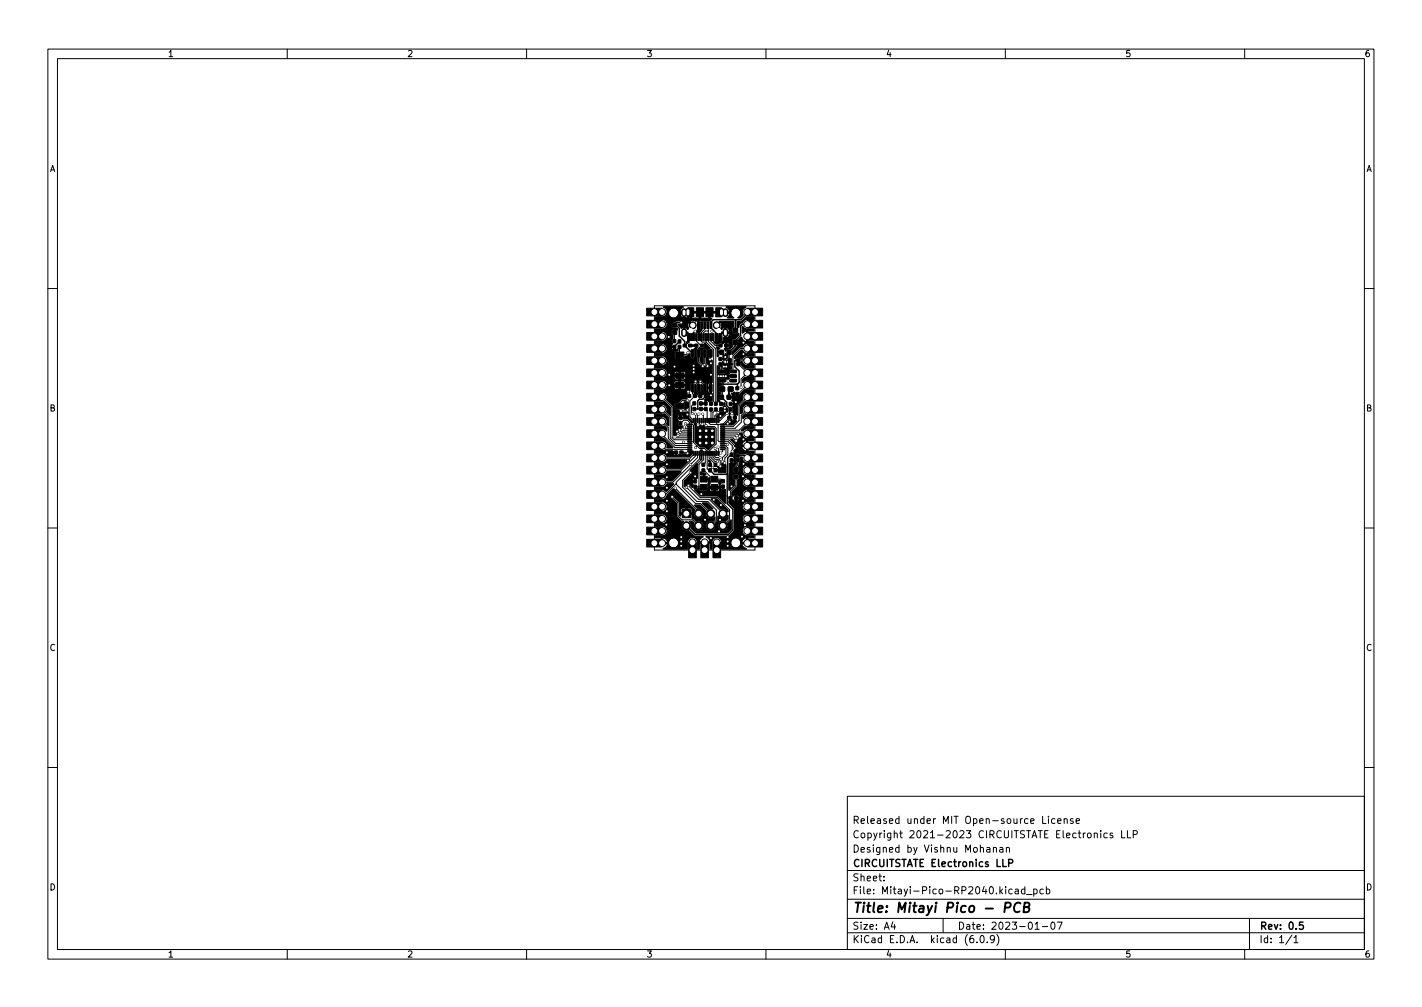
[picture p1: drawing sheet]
<svg xmlns="http://www.w3.org/2000/svg" width="297mm" height="210mm" viewBox="0 0 297 210" stroke-linecap="round" stroke-linejoin="round" font-family="sans-serif">
<defs><g id="words">
<text font-size="2.8" x="178" y="190.6">Title: Mitayi Pico - PCB</text>
<g font-size="2.1">
<text x="178" y="172">Released under MIT Open-source License</text>
<text x="178" y="178">Designed by Vishnu Mohanan</text>
<text x="178" y="175">Copyright 2021-2023 CIRCUITSTATE Electronics LLP</text>
<text x="178" y="184">Sheet:</text>
<text x="178" y="181">CIRCUITSTATE Electronics LLP</text>
<text x="178" y="186.7">File: Mitayi-Pico-RP2040.kicad_pcb</text>
<text x="178" y="196.9">KiCad E.D.A. kicad (6.0.9)</text>
<text x="178" y="194.1">Size: A4</text>
<text x="200" y="194.1">Date: 2023-01-07</text>
<text x="263" y="194.1">Rev: 0.5</text>
<text x="263" y="196.9">Id: 1/1</text>
</g>
<g font-size="1.8">
<text x="35" y="11.9">1</text>
<text x="85" y="11.9">2</text>
<text x="135" y="11.9">3</text>
<text x="185" y="11.9">4</text>
<text x="235" y="11.9">5</text>
<text x="285" y="11.9">6</text>
<text x="10.3" y="35.9">A</text>
<text x="285.3" y="35.9">A</text>
<text x="10.3" y="85.9">B</text>
<text x="285.3" y="85.9">B</text>
<text x="10.3" y="135.9">C</text>
<text x="285.3" y="135.9">C</text>
<text x="10.3" y="185.9">D</text>
<text x="285.3" y="185.9">D</text>
<text x="35" y="199.9">1</text>
<text x="85" y="199.9">2</text>
<text x="135" y="199.9">3</text>
<text x="185" y="199.9">4</text>
<text x="235" y="199.9">5</text>
<text x="285" y="199.9">6</text>
</g>
</g></defs>
<g fill="none" stroke="#000" stroke-width=".21">
<path d="M10 10.2h277v190.1h-277zM12 12.2h273v186.1h-273zM60 10.2v2M110 10.2v2M160 10.2v2M210 10.2v2M260 10.2v2M10 60.2h2M136.7 63.8h21v51h-21zM140.9 69.5v1.7M140.9 69.4v.1M141.9 72.4l.1 1.7h1.3l.4-.5"/>
<path d="M145.3 79.6v.2l.6 .7v.5M145.5 70.4v.8l.9 .9h.2M145.9 73.8v1.8l.9 .8M146.3 79.6l.9 .9v.5M146.3 79.6h.1M147.2 73.8v2l.6 .6M147.2 67.9v.8l-.7 .8v1.7l.2 .2h.8M147.5 70.4v1M147.5 71h.1M147.5 71.4l1.6 1.6v10.8l-.6 .5M147.9 67.9l.1 3.4 1.5 1.6v11.4M148 69.1h-.6l-.4 .4v.9"/>
<path d="M148.5 70.4v.8l.9 .9h1.1M148.5 73.8l-.2 .2v1M153.1 75.9l-.6 .1M154.2 76l1.9 1.8-1.3 1.3v1.7M156.1 72.8h-1.4l-1.6 1.5 .1 3.3M285 60.2h2M138.3 93.1l.7 .7h5.1M138.3 82.9l2.1 2.1v6.4l.5 .4h3.2M138.3 85.5l1.7 1.7v4.3l1.2 1.1h2.9M138.3 88l1.3 1.3v2.2l1.5 1.5h3M138.3 90.5v.2l2.7 2.7h3.1M141 91.2l.2 .2h2.9"/>
<path d="M141.5 90.1l.6 .5h2M141.6 90.9l2.5 .1M142 89.8l.4 .4h1.7M142.1 88.4l.7-.7h.8l.5 .5v.4h.6l.2 .2v3.6l1.3 1.2h1l.5 .6v3.7l.3 .3h.3M142.3 94.4h1.1l.2 .2M142.6 89.6l.2 .2h1.3M142.8 92.3v.3M142.9 89.1l.3 .3h.9M143.2 88.4l.4 .6h.5M143.6 85.6l-.2 .2h-1.1M143.6 83.6h-1.1l-.5 .6v.6M143.8 81.8l.2 .2v.7"/>
<path d="M144.1 92.2h.8M144.2 98.7l-1.6 1.6v1.4l2.9 3h2.4l1.7 1.8v2.1l-1.1 1.2M144.6 81v1.2l.5 .5M144.7 81h-.1M144.9 94.7v.2l-.7 .7h-5.9M145 84.2l-.5 .6v1.3l.1 .2M145.1 82.7l-1 1v3.3l.8 .8M145.1 82.7h1.2M145.3 86.4v1.4M145.3 94.7v.5l-3 3h-4M145.6 93.1l-.3 .3M145.7 94.7v.8l-5.2 5.2h-2.2"/>
<path d="M146 86.4l-.3 .3v1.1M146.1 94.7v1.1l-4.8 4.9v.4l4 4h1.1l2.1 2.1M146.1 87.8v.6l-.3 .3M146.5 87.8v.6l.2 .2M146.5 94.7v1.2l-1.3 1.3v2.2M146.8 86.4l.1 1.4M146.9 94.7v1.3l-.9 .9-.1 4.6M146.9 98.2h.2l1.8 1.8h1.7l.4 .5M147.3 87.8v.9l.4 .3h1.5l.4 .4v3.3l-1.5 1.5v1.4l1.4 1.5M147.3 94.7v1.9l-.4 .4M147.4 85.4l.3 .3v2.1h.4v.6l.3 .2h2.6l1.4-1.4M148.5 94.7v.8l.9 .9h.5"/>
<path d="M148.5 85.5v2.3M148.5 85.5h.1M148.9 94.7v.7l.5 .5h.8l.3 .3v1.1M149.3 94.7v.6l.2 .2h.9M149.4 93.6v.3l.3 .3v.5M149.5 85.5l-.6 .6v1.7M149.7 87.8l.1 .8M149.9 88.6l.1 .1v3.3l.2 .2h1.9l.9 .9v1.1M150 93.3l.1 .2v1.2M150.6 85.5l-1.3 1.3v1M151 93.8v.4l-.4 .4M151 93.4h.4l.2 .2v1.2l-.7 .7v.8"/>
<path d="M151 90.2h4.8l.3 .3M151 90.6h3l.5 .5M151 91h2.6l.4 .4M151 91.4h2.1l.7 .6M151 91.8h1.2l1.2 1.2v.5M151 92.6h.8l.1 .2M151 93h.5l.5 .5v1.5l-.6 .6v1M151.9 86.4l-1.5 1.4h-.3M153.7 99.6v1.8l-1.1 1.2v1.4M154.1 96v1l-.4 .4v.6M154.1 95.1h1.5l.5 .5M156.1 82.9l-1.7 1.7v3.2l-1.2 1.2h-2.2"/>
<path d="M156.1 80.4l-1.9 1.9h-.2M156.1 85.5l-1.2 1.2v1.5l-1.3 1.2h-2.6M156.1 88l-1.7 1.8h-3.4M10 110.2h2M140.4 103.7l1.2 1.2v2.8l.9 .8h2.2l1.2 1.3M141.1 101.9l4.8 4.9v.4M141.3 101l-2.3 2.2h-.7M143.4 101.7l2.5 2.5h2.2l2.9 3M143.8 101.4l2.4 2.4h3.6l2.6 2.6v2l-1.4 1.4M143.8 101.4h.1M145.2 101.6l1.6-.1 .2 .2M285 110.2h2"/>
<path d="M10 160.2h2M177 166.3h108v32h-108zM206.1 177h.6l.1 .9M206.8 177.3l-.5 .1-.2 .2 .2 .3h.5M207.5 177.1l.2-.2 .4 .1v.9M207.5 176.9v1M208.9 177h.5l.1 .9M209.5 177.3l-.5 .1-.2 .2 .2 .3h.5M210.2 177.1l.2-.2 .4 .1 .1 .9M210.2 176.9v1M217.8 170.4v1.5h.7M219 170.4v.2"/>
<path d="M219 170.9v1M220.4 171l-.5-.1-.3 .3 .2 .7h.6M220.9 171.4l.7-.1v-.3l-.5-.1-.2 .2 .1 .8h.6M222.3 171.1l.2-.2 .4 .1v.9M222.3 170.9v1M224.1 171l-.3-.1-.2 .2v.3l.5 .1v.4h-.5M224.8 171.4l.7-.1-.1-.3-.4-.1-.2 .2 .1 .8h.5M228.6 174.1l.2-.2 .3 .1 .1 .9M229.9 173.4v.2M229.9 173.9v1M231.3 174l-.4-.1-.3 .3 .1 .7h.6M232.4 174l-.3-.1-.2 .2v.3l.5 .1v.4h-.5"/>
<path d="M234.3 173.4v1.5h.7M235.5 173.4v1.5h.7M236.7 174.2l.7-.1 .2-.2-.1-.3-.8-.2v1.5M285 160.2h2M60 198.3v2M110 198.3v2M160 198.3v2M177 194.8h108M177 191.8h108M177 187.8h108M177 181.8h108M184.6 183.8v.1"/>
<path d="M184.6 183v.1M186.5 192.5l-.4 1h1M186.9 193v1M197 191.8v3M204.1 196.7v.1M204.9 195.4l.2-.1a.8 .8 0 0 1 .5 .8 .8 .8 0 0 1-.5 .7 1 1 0 0 1-.2-1.4zM206.2 196.7v.1M207.7 196l-.3 .3-.4-.1-.1-.2 .1-.6 .4-.1 .2 .2a.99 .99 0 0 1-.3 1.3h-.3M208.2 195.1a1.72 1.72 0 0 1 0 2.3M210 198.3v2M212.1 185.7h.5l.1 .9M212.7 186l-.5 .1-.2 .2 .2 .3h.5"/>
<path d="M214.1 185.7l-.5-.1-.2 .3 .1 .7h.6M214.1 185.1v1.5M214.4 186.8h1.2M215.9 185.7l.5-.1 .2 .3-.1 .7h-.6M215.9 185.6v1.5M216.2 194h.9M217.7 193.5h1.2M217.9 185.7l-.4-.1-.3 .3 .2 .7h.5M218.6 185.7l.4-.1 .3 .3-.2 .7h-.5M218.6 185.1v1.5M219.6 192.7l.3-.2a.8 .8 0 0 1 .5 .8 .8 .8 0 0 1-.5 .7l-.3-.1-.1-.4zM220.9 192.5h1l-.7 1.5"/>
<path d="M260 198.3v2M261 191.8v6.5M269.9 195.3l-1.3 1.9M270.3 195.8l.4-.5v1.5M270.3 196.8h.8"/>
</g>
<g fill="none" stroke="#000" stroke-width=".3">
<path d="M141.9 71.3l-1 1.1M142.3 67.3h-.9l-.5 .6h.3l.7 .6v1.6l1.1 1.2v.9l1.7 1.6M142.9 69.5l.9 .9h.3M145.2 69.1l-.6 .6v.7M149 68.9l-.3 .2M150.5 76.1l.1 .2v1l.3 .3M150.9 79.5l.1 1.6-.2 .1v1.6l-.1 .1 1.1 1.1v.7l.8 .8-.2 .2v1.5M153.2 79.5h-1.1M153.8 66.7l-.2 .2v2.1M156.1 75.3l-.2-.1h-2.2l-.2 .1v1.3l.9 .9v2.3l-.4 .4M156.1 67.7h-1l-.4 .3v2l-1.1 1.1v1.1l-1.3 1.4v1.4l.2 .2h-.6l-.4 .3M156.1 65.1v.3l-1.3 1.3h-5.8l-.5 .5v1.3l1.3 1.3v.6"/>
<path d="M147.4 85.4h-2.4M147.4 85.4h.1M147.5 82.7l-.7 .6h-.7l-.3 .4v1.7M148.3 97.1h.1M148.3 97.1l1.2 1.1M150 83.5l.6 .8M151 80.2h3M151.9 98.9v6.3l1.2 1.1v4.3l-1 1h-6.9l-1.8-1.8M152.4 86.3h.1M152.4 86.3h.5M153 94.2l-.2 .2v.6l-.8 .6v3.2l-.2 .2h-2.6l-.9-.8M154 80.2v.9"/>
<path d="M151.9 103.5v.1M210.7 180.2l.7-.1 .2-.2-.1-.3-.8-.2v1.5M272.2 192.5h-.7l-.1 .7 .2-.1 .5 .1 .2 .2-.1 .5-.2 .1-.6-.1"/>
</g>
<path d="M150.7 73.6v.2l.8 .7M153.2 78.5h-1.6M152.6 81.2l-.3 .4v1.3M209.9 189.5h.8l.3-.2a.51 .51 0 0 0-.2-.8h-.8l-.2 2M213.2 188.7a.88 .88 0 0 0-1-.1 .88 .88 0 0 0-.4 1 .69 .69 0 0 0 .3 .8 .69 .69 0 0 0 .9-.1M213.9 189.4h.7l.3-.2 .1-.4-.1-.2-.9-.1-.2 2h.8l.3-.2a.53 .53 0 0 0 0-.8l-.3-.1" fill="none" stroke="#000" stroke-width=".4"/>
<g fill="#000" stroke="#000" stroke-width=".21">
<path d="M135.1 64.3h3.2v1.6h-3.2zM135.1 66.9h3.2v1.6h-3.2zM135.1 69.4h3.2v1.6h-3.2zM135.1 72h3.2v1.6h-3.2zM135.1 74.5h3.2v1.6h-3.2zM135.1 77h3.2v1.6h-3.2zM140.5 69.1h.8v.7h-.8zM140.5 67.5h.8v.7h-.8zM140.6 72.1h.5v.6h-.5zM140.6 70.9h.5v.6h-.5zM141.2 73.5h1.7v1.1h-1.7zM141.2 77.8h1.7v1.2h-1.7z"/>
<path d="M141.7 72.1h.5v.6h-.5zM141.7 71h.5v.6h-.5zM142.7 71.9h.7v.5h-.7zM138.6 64.1l4.1-.1-.5 .6-.1 .5h10.2l-.1-.5-.5-.5 4.1-.1v.2a1.11 1.11 0 0 0-.6 1.6l-.6 .6-.5-.1a1.04 1.04 0 0 0 .4-1.6 1.04 1.04 0 0 0-1.6 .1 1.04 1.04 0 0 0 .4 1.5l-1.3 .1 .3-.5v-.5h-3.9v1l.3 .1-.5 .6-2.1-.2v2l.6-.1-.6 .7-.6-.1 .1-.4 .2-.1v-2l-.3 .2a1.39 1.39 0 0 0-1.4 0l.8 .9-.2 .1-.8-.8a.96 .96 0 0 0-.1 1.2l-.1 .3-.7-.4v.9h.7v.3h-.9l-.1-1.2-.4 .1-.7-.7 .5-.1a.39 .39 0 0 0 .6-.4 .39 .39 0 0 0-.6-.3h-.8l-.3 .2-.5 .1-.2 .2v.7l.1 .2 .9 .1 .3 .2-.1 .2-.9-.1-.3 .3v.7l.3 .3-.2 1.4a.26 .26 0 0 1 .1 .3 .26 .26 0 0 1-.2 .2v.3h.7v.8l.5-.3 .2 .2-.1 .3-.6 .1v1.3l.1 .1h1.8l.2-.4 .3-.1 .7-.5 .2 .9h.7l.1-.2v-1.4l-.1-.3h.3v-.5h-1.2l-.1-.2 1.6-.1-.2 2.5 .2 .3v.8l.8 .8a.43 .43 0 0 0 .5 .4 .43 .43 0 0 0 .4-.4 .61 .61 0 0 0 .7 .4l.2-.2-.1-.4-.6-.5v-.9l.2-.3v-1.4l-.2-.2-.5-.1-.3 .3 .2 2.9-.7-.6v-.6l.2-.3v-1.4l-.5-.4 .2-.2 .3 .1h.6l.2-.9 1.1 1-.3 .4v1.7a.43 .43 0 0 0 .1 .6 .43 .43 0 0 0 .6-.2l.1 4.6-.2 .1v2.2l.2 .1v1.4l-.7 .3-.5-.3-.1 .8h-1.1l-.1-.2 1-.1-.1-.6 .8-.6-.1-.7h-.7l-.3 .2-.3-.2h-.6l-.3 .2-.8-.4 .2-.3 .1-1.5 .2 .2v1.3l.2 .2 .5 .1 .2-.2 .2-1.5 .2 .2v1.2l.2 .2 .5 .1 .5-.3 .1 .3 .3 .1v-.9h-.4v.5h-.2v-.9h.6v-.9l-.4 .2v.7h-.2l-.1-.6-.6-.2-.3-.4a.41 .41 0 0 0-.6-.3 .41 .41 0 0 0-.1 .7l-.3-.2a.4 .4 0 0 0-.4-.5 .4 .4 0 0 0-.3 .6v.1l-.8 .2v1.3a.46 .46 0 0 0-.7 0 .46 .46 0 0 0 .1 .7l-.2 .3 .1 .7-1.1 .1-.7 .7-.7 .1v1.3l.9 .2a.39 .39 0 0 0 .1 .5 .39 .39 0 0 0 .5 0l1.3-.1v1.1l.8 .8v.4h-.2l-.1-.3-.6-.5-2.2-.1 .2 .5v.9l.9 .2v.2l-.4 .3-.4-.1-.2 .3a.42 .42 0 0 0-.5 .3 .42 .42 0 0 0 .2 .5l-.1 .4h-.5v-3.8h2v-.1l-.4-.4v.5h-.3l-.1-.5-.3 .1-.1 .4h-.8v-2.2l-1.5-1.5a1 1 0 0 0-.8-1.5h-1.4l-.1-.4 1.6-.1 .6-.3h1.7l.3 .2h1.8l.2-.2v-.5h-1v.7h-.3v-.7h-1v.5h-1.7l.2-.8h3.8v-.5l-.2-.2h-.8v.7h-.3v-.7h-.8l-.2 .7h-1.5l-.2-.5-.5-.4-1.7-.1v-.3h4l.2 .3h1.8l.2-.2v-.5h-.9v.7h-.3l-.1-.7h-.9v.4h-4v-.1l1.6-.1 .4-.1 .3-.4h3.9l-.1-.7h-.8v.7h-.3l-.1-.8-.8 .1-.1 .7-1.6-.1a.99 .99 0 0 0-.9-1.3l-1.5-.1 .1-.5h1.4a.98 .98 0 0 0 .9-1 .98 .98 0 0 0-.9-1l-1.5-.1 .1-.4 1.4-.1a.98 .98 0 0 0 .9-1h.9l.2 .3 .3 .1v-.5l-1.4 .1-.2-.5-.5-.4-1.7-.1 .1-.5h1.2a.99 .99 0 0 0 1.1-.8 .99 .99 0 0 0-.8-1.2h-1.5l-.1-.4 1.6-.1a.99 .99 0 0 0 .8-1.1 .99 .99 0 0 0-.9-.9h-1.4l-.1-.5 1.8-.1 .6-.7h.4v.2a1 1 0 0 0 1 .8 1 1 0 0 0 1-.7h.4l.2 .4 .4 .3 5.4 .1-.1-1.1h-1.6v1h-.3l-.1-1h-1.5v1h-.3l-.1-1h-.2v1h-.4v-1h-.5v.9h-.3v-.9h-.6v.3h-.4v-.2a1.01 1.01 0 0 0-.9-1.1 1.01 1.01 0 0 0-1.1 1h-.4v-.1a1.1 1.1 0 0 0-.7-1.2zM142.5 64.6a.5 .5 0 0 1 .6-.1 .5 .5 0 0 1 .3 .5v.6a.5 .5 0 0 1-.5 .5 .5 .5 0 0 1-.5-.5zM142.5 68.8a.5 .5 0 0 1 .6-.1 .5 .5 0 0 1 .3 .5v.6a.5 .5 0 0 1-.5 .5 .5 .5 0 0 1-.5-.5zM143.9 71.9h.6v.5h-.6zM143.7 69.7h.3v1.4h-.3zM143.6 70.3l.6-.1 .1 .2-.3 .1v1l-.4 .3-.2-.4h.3zM144 69.7h.3v1.4h-.3zM144.4 73l.5 .1v1.5l-.5-.1zM144.5 69.7h.3v1.4h-.3z"/>
<path d="M143.7 64.3h1.2v1.9h-1.2zM144.8 69.7h.3v1.4h-.3zM145.3 69.7h.3v1.4h-.3zM145.7 73l.5 .1-.1 1.5-.5-.1zM145.1 71.9h.7v.5h-.7zM145.7 67.2h.4v1.4h-.4zM145.8 69.7h.3v1.4h-.3zM146.3 69.7h.3v1.4h-.3zM146.4 67.2h.4v1.4h-.4zM145.5 64.3h1.5v1.9h-1.5zM146.3 71.9h.7v.5h-.7zM146.9 73l.6 .1-.1 1.5-.5-.1z"/>
<path d="M146.8 69.7h.3v1.4h-.3zM147 67.2h.4v1.4h-.4zM147.3 69.7h.3v1.4h-.3zM147.7 67.2h.4v1.4h-.4zM147.8 69.7h.3v1.4h-.3zM148.2 73l.6 .1-.1 1.5-.5-.1zM148.3 69.7h.3v1.4h-.3zM148.3 67.2h.4v1.4h-.4zM147.5 64.3h1.5v1.9h-1.5zM148.8 69.7h.3v1.4h-.3zM149.4 69.7h.3v1.4h-.3zM149.7 69.7h.3v1.4h-.3z"/>
<path d="M149.6 72.5l.3-.1 .5 .3-.4 .4v.3l.9 .1-.1 .2h-.8l.2 .5-.3 .3-.1-1.7zM150.2 71.9h.6v.5h-.6zM150.2 75.8h.5v.6h-.5zM150.2 74.6h.5v.7h-.5zM150.2 69.7h.3v1.4h-.3zM149.5 64.3h1.2v1.9h-1.2zM150.5 69.7h.3v1.4h-.3zM149.8 76.4l.5 .3v.4l-.2 .3 .1 .6h1.3l.2-.2v-.5l-.2-.2-.5-.1-.1-1.4 .1-.1 .1 .3a.54 .54 0 0 0 .8 .1l.2 .6 .7 .1v.5l-.4 .2v.7l-.2 .4h1l.1 .2-1.1 .1 .1 .4-.5 .1-.3-.2h-1.1l-.3 .1v.6l.2 .2 .4 .1v.5l-.5 .2-.1 .2v.7l.4 .6-.4 .4v.7l.3 .3-.4 .3-.2-.2zM150.4 73.1h.7v.9h-.7zM151.4 71.9h.6v.5h-.6zM150.3 77.3h1.2l.1 .5-1.3 .1zM150.3 79.2h1.2l.1 .5-1.3 .1z"/>
<path d="M150.3 74.8h.8l-.1-.4 .3-.2 .3-.4 .3 .4v.6l-.7 .4-.9-.1zM151.2 64.6a.5 .5 0 0 1 .5-.1 .5 .5 0 0 1 .3 .5v.6a.5 .5 0 0 1-.5 .5 .5 .5 0 0 1-.5-.5zM151.2 68.8a.5 .5 0 0 1 .5-.1 .5 .5 0 0 1 .3 .5v.6a.5 .5 0 0 1-.5 .5 .5 .5 0 0 1-.5-.5zM152.2 74.9h.5l.1 .6h-.7zM151.9 73.1h.8v.9h-.8zM152.1 75.7h.7l-.1 .6h-.5zM149.6 67.8l.8-.7h2.8l.1 1.1-.4 .2v1.2l1.5 .1-.1 .2-.8 .9-.6 .1v1.1l.2 .3-.6 .6h-.4l-.1-.1 .4-.5h-.5v.6l-.3 .4-.3-.4 .2-.1v-.8h.9l-.2-.3-.3-.2-.1 .5h-.3v-.5l-.5 .3-.7-.2-.3 .3h-.4l-.5-.5 .1-.1 1 .1v-1.2l.6 .1v1.1l.3-.2v-.7h.7l.4-.3 .1-.6h-.6v.9h-.3v-.9l-.7-.1 .1-.2h1.5l-.2-.7-.4-.2v.9h-.3v-.9l-.6 .4-.2-.2a1.2 1.2 0 0 0-.1-1.3l-.7 .8zM152.6 79.2h1.2v.5l-1.2 .1zM152.6 78.3l1.2-.1v.5l-1.2 .1zM152.6 77.3h1.2v.5l-1.2 .1zM153.9 74.9h.6v.6h-.6zM153.9 75.7h.6v.6h-.6z"/>
<path d="M153.1 71h1v1h-1zM153.1 68.5h1v1h-1zM154.7 75.5h.1a.41 .41 0 0 1 .5 .4l.6 .4h1.6v.5l-1.9 .1-.9-.8zM153.4 74.4l1.4-1.4 .3 .1 .3 .4 .4 .2 1.7 .1-.1 .5h-1.5l-.8 .5-1.1-.2-.5 .3zM155.1 68.2l.7 .4 1.7 .1-.1 .4h-1.2l.1 1 1.2 .1-.1 .2h-1.1v.9h1.1l.1 .5h-1.6l-.4 .2a.67 .67 0 0 1-.8 .5l-1.8 1.5v-.6l1.1-1.2 .3-.1v-1.2l.6-.5a1.31 1.31 0 0 0 1 .9v-.9l-.1-.1 .1-.2v-1l-.8 .5zM155.6 78.8h1.8l.1 .5-1.6 .1-.8 .5v-.7zM154 67.1h.9l1-1 1.6 .1-.1 .5h-1.4l-.5 .2-1.1 .9-.1 .6-.4-.2zM156.1 64.3h3.2v1.6h-3.2zM156.1 66.9h3.2v1.6h-3.2zM156.1 69.4h3.2v1.6h-3.2zM156.1 72h3.2v1.6h-3.2zM156.1 74.5h3.2v1.6h-3.2z"/>
<path d="M156.1 77h3.2v1.6h-3.2zM156.1 79.6h3.2v1.6h-3.2zM135.1 79.6h3.2v1.6h-3.2zM135.1 82.1h3.2v1.6h-3.2zM135.1 84.7h3.2v1.6h-3.2zM135.1 87.2h3.2v1.6h-3.2zM135.1 89.7h3.2v1.6h-3.2zM135.1 92.3h3.2v1.6h-3.2zM135.1 94.8h3.2v1.6h-3.2zM135.1 97.4h3.2v1.6h-3.2zM136.9 91.6l1.7-.1 2 1.9-1.3 .1a1.09 1.09 0 0 0-.9-1.4h-1.4zM136.9 94.1l1.9-.1 1.7 .1 .1 .2h.7l.1 .8 .4-.3 .8 .1 .6-.2a.43 .43 0 0 0 .7 .2 .43 .43 0 0 0-.3-.7l1-.1v.7l-.6 .5h-4.6l-.4-.4-.5-.2h2l.2 .2 .3 .2 .1-.5h-4.1z"/>
<path d="M136.9 89l1.9-.1 .5 .6v.5l-.8-.4-1.6-.1zM136.9 86.5l1.9-.1 .9 .9v1.6l-.5-.4a.98 .98 0 0 0-.8-1.5h-1.4zM136.9 83.9h1.9l1.3 1.3v1.5l-.9-.8a.97 .97 0 0 0-.4-1.3l-1.8-.1zM140.9 94.2h.6v.5h-.6zM141.9 88.1h.5v.6h-.5zM141.9 86.9h.5v.7h-.5zM136.9 99.2l1.6-.1 .4-.1 .5-.6 2.9 .1-1.9 1.9h-1.1l-.3-.4-.5-.3h-1.5zM142 94.2h.7v.5h-.7zM141.1 84.2h1.7v1.2h-1.7zM141.1 79.9h1.7v1.1h-1.7zM142.9 83.9l.9 .2v1.1h-.3l-.3 .3-.2-.1zM143.7 93.7h.8v.2h-.8z"/>
<path d="M143.7 93.3h.8v.2h-.8zM143.7 92.9h.8v.2h-.8zM143.7 92.5h.8v.2h-.8zM143.7 92.1h.8v.2h-.8zM143.7 91.7h.8v.2h-.8zM143.7 91.3h.8v.2h-.8zM143.7 90.9h.8v.2h-.8zM143.7 90.5h.8v.2h-.8zM143.7 90.1h.8v.2h-.8zM143.7 89.7h.8v.2h-.8zM143.7 89.3h.8v.2h-.8zM143.7 88.9h.8v.2h-.8z"/>
<path d="M143.7 88.5h.8v.2h-.8zM136.9 96.6h1.6l.4-.2 .5-.5 4.7 .1-1.9 1.9h-2.8l-.8-.7h-1.7zM143.6 82.4h.7v.6h-.7zM144.4 80.2l.5 .1v1.5l-.5-.1zM144.8 87.4h.2v.8h-.2zM144.8 94.2l.2 .1v.8l-.2-.1zM145 88.4h.5a.45 .45 0 0 0 .2 .7 .45 .45 0 0 0 .6-.4 .64 .64 0 0 0 .8 .1l.2 .4 .3 .1h1.4l.3 .3v3l-1.4 1.3-.6-.5-1.1-.1-1-1v-3.5zM144.8 83.9h.5v.6h-.5zM144.8 85.1h.5v.6h-.5zM145.2 87.4h.2v.8h-.2zM145.2 94.2l.2 .1v.8l-.2-.1zM144.8 82.4h.7v.6h-.7z"/>
<path d="M145.6 87.4h.2v.8h-.2zM145.6 94.2l.2 .1v.8l-.2-.1zM144.2 98.2l1.5-1.5v3.1h-.3l-.1 .8-.7 .1 .2 .4-.1 .7-.5-.4a.39 .39 0 0 0-.4-.4 .39 .39 0 0 0-.4 .3l-.5 .3 .1-1.3h2.1l-.1-.5-.3 .2-.1 .3h-1.6l1.2-1.2a.44 .44 0 0 0 .4-.5 .44 .44 0 0 0-.4-.4zM145.7 80.2l.5 .1-.1 1.5-.5-.1zM146 89.7h3.1v3.1h-3.1zM146 87.4h.2v.8h-.2zM146 94.2l.2 .1v.8l-.2-.1zM146.2 85.1h.5v.6h-.5zM146.2 83.9h.5v.7h-.5zM146.3 98.5l.4 .3h.5l.3 .2-.1 .1-.2 .1v.7h.8l.1-.2 .2 .2 .1 .9-.2 .3v.5h2l-.1-1.2 .4-.1 .1 .6-.2 .6h.7l.1 .8h.4v2.8l-1.7-1.5h-3.5l-1.3-1.3 .7-.5h.3l.1 .6 .1 .1 1.9-.1 .3 .2h1.5l.2-.2v-.5h-.8v.7h-.3v-.7h-.9v.5h-.3v-.5h2.5l.2 .2 .3 .2v-.5l-3 .1v-.9l.1-.3v-.5h-1.1v-1l-.6-.1zM146.4 87.4h.2v.8h-.2zM146.4 94.2l.2 .1v.8l-.2-.1z"/>
<path d="M146 82.4h.6v.6h-.6zM146.3 93.9l.5 .1-.2 1.9-.1 .1zM146.8 87.4h.2v.8h-.2zM146.8 94.2l.2 .1v.8l-.2-.1zM146.9 80.2l.6 .1-.1 1.5-.5-.1zM146.6 96.7h.6v.6h-.6zM146.6 97.9h.6v.6h-.6zM147.2 87.4h.2v.8h-.2zM147.2 94.2l.2 .1v.8l-.2-.1zM147.2 85.1h.5v.6h-.5zM147.2 83.9h.5v.7h-.5zM147.6 87.4h.2v.8h-.2z"/>
<path d="M147.6 94.2l.2 .1v.8l-.2-.1zM147.2 82.4h.6v.6h-.6zM148 87.4h.2v.8h-.2zM148 94.2l.2 .1v.8l-.2-.1zM148 96.1l.5 .3-.1 .8-.2-.1v-.7l-.2-.1zM148.1 97.9h.5v.6h-.5zM148.1 96.7h.5v.7h-.5zM148.2 80.2l.6 .1-.1 1.5-.5-.1zM148.4 87.4h.2v.8h-.2zM148.4 94.2l.2 .1v.8l-.2-.1zM148.3 84h.5v.6h-.5zM148.3 85.2h.5v.6h-.5z"/>
<path d="M148.8 87.4h.2v.8h-.2zM148.8 94.2l.2 .1v.8l-.2-.1zM149.2 87.4h.2v.8h-.2zM149.2 94.2l.2 .1v.8l-.2-.1zM149.2 96.7h.5v.7h-.5zM149.2 97.9h.5v.6h-.5zM149.6 87.4h.2v.8h-.2zM149.6 94.2l.2 .1v.8l-.2-.1zM149.3 84h.5v.6h-.5zM149.3 85.2h.5v.6h-.5zM150 87.4h.2v.8h-.2zM150 94.2l.2 .1v.8l-.2-.1z"/>
<path d="M150.3 82.5h.8v.8h-.8zM150.4 80.8h.9v.9h-.9zM150.4 85.2h.5v.6h-.5zM150.4 84h.5v.7h-.5zM150.5 88.5h.8l.1 .2h-.8zM150.5 88.9h.8l.1 .2h-.8zM150.5 89.3h.8l.1 .2h-.8zM150.5 89.7h.8l.1 .2h-.8zM150.5 90.1h.8l.1 .2h-.8zM150.5 90.5h.8l.1 .2h-.8zM150.5 90.9h.8l.1 .2h-.8zM150.5 91.3h.8l.1 .2h-.8z"/>
<path d="M150.5 91.7h.8l.1 .2h-.8zM150.5 92.1h.8l.1 .2h-.8zM150.5 92.5h.8l.1 .2h-.8zM150.5 92.9h.8l.1 .2h-.8zM150.5 93.3h.8l.1 .2h-.8zM150.5 93.7h.8l.1 .2h-.8zM150 97.4a.43 .43 0 0 0 .5 .3 .43 .43 0 0 0 .3-.6v-.4l.5 .3h.4l-.1 1.7h-1.5l-.1-.4h-.7l.1-.3h.7l-.3-.4zM150.5 84.2l.9-.1 .1 .7 .6 .7-.1 .5-.4 .1-1.1 1.2-.2-.1-.7-.1v-.1l.7-.6 .2-.4h.4l.2-.2-.1-.8 .2-.5h-.7zM151.9 82.5h.7v.8h-.7zM152 87h.7v.5h-.7zM152.1 80.8h1v.9h-1zM152.3 85.2h.6v.6h-.6z"/>
<path d="M152.3 84h.6v.7h-.6zM152.5 94.6h.6v.7h-.6zM152.5 95.8h.6v.6h-.6zM153.2 87h.6v.5h-.6zM153.3 97.6h.8v.8h-.8zM153.7 80.8h.6v.6h-.6zM153.7 81.9h.6v.7h-.6zM153.8 94.8h.6v.7h-.6zM153.8 95.7h.6v.6h-.6zM136.9 104.3l1.5-.1a1.03 1.03 0 0 0 1-.9l1.3-1.3 4.5 4.5a1.07 1.07 0 0 0 .3 1.7l.6 .1a1.05 1.05 0 0 0 .8-1.2 1.05 1.05 0 0 0-1.2-.9l-.6-.8h1.2l1.2 1.4a1.05 1.05 0 0 0 .7 1.5l.6-.1 .5-.3v.6l-.4 .4a1.04 1.04 0 0 0-1.5 .7 1.04 1.04 0 0 0 1.3 1.2 1.04 1.04 0 0 0 .7-1.5l.5-.6 .1-1 .8 .6a1.03 1.03 0 0 0 1.1-.6h.2v.6l-.6 .6a1.04 1.04 0 0 0-1.5 .7 1.04 1.04 0 0 0 1.2 1.2 1.04 1.04 0 0 0 .7-1.5l.8-.8 .1 2-.9 .8h-6.5l-1.1-1a1.36 1.36 0 0 0-.3-1.4l.6-.1 .4 .4a1.05 1.05 0 0 0 .5 1.6 1.05 1.05 0 0 0 1.4-.9 1.05 1.05 0 0 0-1.2-1.1l-.3 .1-.6-.6-.2-.1-.1-.8h-2.3v.4l-.3-.2v-.5h2.6v-.8l-.2-.2h-.8v1h-.3v-1h-.8l-.2 .2v.8h-.3v-2.3l-1.1-1a.4 .4 0 0 0-.4-.4 .4 .4 0 0 0-.4 .4 .4 .4 0 0 0 .4 .4l.9 .9v2.7l1 1 .5 .1a1.09 1.09 0 0 0-.3 1.4 1.09 1.09 0 0 0 1.4 .5l1.2 1.2 1.8 .1a1.31 1.31 0 0 0-.8 1h.9l.1-.2 .3 .2h.9a1.33 1.33 0 0 0-.8-1l4.6-.1 1.3-1.2v-4.5l-1.1-1.2-.1-.5 .9-.3 .4 .3h.5l.4-.2v-.3h-.5v.5h-.3v-.8h.8l-.2-.4h-.3v.4h-.3v-.4l-.5 .2-.2-.2v-.7l1.1-1.2v-1.2l.4-.5-.2-.8h-.8l-.3 .1v.7l.3 .5v1l-1 1.1-.2-.1 .1-5.5h.7l.4-.3v-.2h-.4l-.1 .5h-.3l.1-.8 .7-.1-.2-.4 .2-1.4a.52 .52 0 0 0 .3-.8l1.3-.1a1.08 1.08 0 0 0 .9 1v-1h-2.2v-.3h2.2v-.9a1.08 1.08 0 0 0-.9 .9h-1.3l-1.1-1.2h.4l.4 .4a.42 .42 0 0 0 .5 .3 .42 .42 0 0 0 .3-.6l.2-.2a.49 .49 0 0 0 .5-.5 .49 .49 0 0 0-.5-.5h.7a1.01 1.01 0 0 0 .8 .9l1.6 .1-.1 .4h-1.2l.1 .9 1.2 .1-.1 .2h-1.1v1h1.1l.1 .4-1.6 .1-.5 .1h-.8l-.3-.2-.6 .1-.1 .2v1.3l.2 .3v.4l-.7 .8v.7l.1 .2h.8l.3-.1 .1-.7-.2-.4 .2-.3v-.5l.2-.3v-.8h.5a.99 .99 0 0 0 .9 1.1h1.4l.1 .5-1.7 .1a.98 .98 0 0 0-.7 1.1 .98 .98 0 0 0 .9 .8h1.4l.1 .5-1.7 .2a.98 .98 0 0 0-.7 1 .98 .98 0 0 0 .9 .9l1.5 .1-.1 .5h-1.4a.98 .98 0 0 0-.9 .9 .98 .98 0 0 0 .9 1l1.5 .1-.1 .5h-1.4a.98 .98 0 0 0-.9 1 .98 .98 0 0 0 .9 1l1.5 .1-.1 .4h-1.4a.98 .98 0 0 0-.9 1 .98 .98 0 0 0 .9 1l1.5 .1-.1 .5h-1.4a.98 .98 0 0 0-.9 .9 .98 .98 0 0 0 .9 1l1.5 .1-.1 .4h-1.1l-.1 .9 1.2 .1 .1 .2-2.5 .1a1.27 1.27 0 0 0 .9 1h-5.2v-1.2h2v.2a1 1 0 0 0 1.2 .7 1 1 0 0 0 .8-1.1l1.2 .1v-1a1.08 1.08 0 0 0-.9 .9h-.3v-.1a1.01 1.01 0 0 0-1.2-.7 1.01 1.01 0 0 0-.8 1h-2a.99 .99 0 0 0-.8-1.2 .99 .99 0 0 0-1.2 .9v1.6l-.4-.1v-1.2h-1v1.3l-.3-.1v-1.2h-.9v1.2h-.4l-.1-1.2a.99 .99 0 0 0-.8-1.2 .99 .99 0 0 0-1.1 .9l-.1 1.6h-5v-.2a1.09 1.09 0 0 0 .8-.9h-2.4l-.1-.2h2.8v.2a1.01 1.01 0 0 0 1.7 .5 1.01 1.01 0 0 0-.3-1.7 1.01 1.01 0 0 0-1.4 1h-2.8l.1-.1h2.4a1.08 1.08 0 0 0-.9-1v.9h-.3l-.1-.9-1.2-.1 .1-.3 1.2-.1a.99 .99 0 0 0 1.1-.8 .99 .99 0 0 0-.9-1.1l-1.5-.1 .1-.5h1.4a.98 .98 0 0 0 .9-.9 .98 .98 0 0 0-.9-1.1h-1.5l.1-.5h1.4a.98 .98 0 0 0 .9-1 .98 .98 0 0 0-.9-1h-1.4zM152.7 82.1l.8-.2 .1 .8 .6 .1 1.4-1.5 1.9 .1-.1 .5-1.5 .1a.99 .99 0 0 0-.8 1l.1 .5-1.1 1.1v2h-.5v1.2l.2 .2-.8 .7h-1.4v-.3l.6-.7 .6-.1 .5 .2v-1.5l-.2-.4-.1-.9 .2-.5-.7-.1v-.2h.7l-.4-.6 .2-.5-.9-.1 .1-.2h.8zM155.6 86.4h1.8l.1 .5-1.6 .1-.7 .4v-.6z"/>
<path d="M155.6 83.9l1.9 .1-.1 .5h-1.2a1.01 1.01 0 0 0-1.1 .8l.1 .7-.5 .3v-1.5zM154.9 89.8l.8-.9 1.8 .2-.1 .5h-1.5l-.7 .3h-.3zM156.1 82.1h3.2v1.6h-3.2zM156.1 84.7h3.2v1.6h-3.2zM156.1 87.2h3.2v1.6h-3.2zM156.1 89.7h3.2v1.6h-3.2zM156.1 92.3h3.2v1.6h-3.2zM156.1 94.8h3.2v1.6h-3.2zM156.1 97.4h3.2v1.6h-3.2zM156.1 99.9h3.2v1.6h-3.2zM135.1 99.9h3.2v1.6h-3.2zM135.1 102.4h3.2v1.6h-3.2z"/>
<path d="M135.1 105h3.2v1.6h-3.2zM135.1 107.5h3.2v1.6h-3.2zM135.1 110.1h3.2v1.6h-3.2zM135.1 112.6h3.2v1.6h-3.2zM136.9 101.7h1.6l.4-.2 .5-.5 1.3 .1-1.5 1.5-.7-.3-1.6-.1zM142.5 106.4h1.7v1.7h-1.7zM144.9 101.3h.6v.7h-.6zM144.9 100.2h.6v.6h-.6zM143.9 113.3h1.6v3.2h-1.6zM146.3 101.1h1.4v1.2h-1.4zM146.3 99.4h1.4v1.2h-1.4zM146.7 105h1.1l1.1 1.2-1 .1z"/>
<path d="M146.4 113.3h1.6v3.2h-1.6zM148.5 101.1h1.4v1.2h-1.4zM148.5 99.4h1.4v1.2h-1.4zM148.5 104.2l1.2-.1 2.4 2.4-.1 .4a1.19 1.19 0 0 0-1.4-.6zM148.9 113.3h1.6v3.2h-1.6zM150.8 100.1h.5v.7h-.5zM150.8 101.3h.5v.6h-.5zM152.3 103.7h.6v.6h-.6zM153.3 99.2h.8v.8h-.8zM153.5 103.7h.6v.6h-.6zM156.1 102.4h3.2v1.6h-3.2zM156.1 105h3.2v1.6h-3.2z"/>
<path d="M156.1 107.5h3.2v1.6h-3.2zM156.1 110.1h3.2v1.6h-3.2zM156.1 112.6h3.2v1.6h-3.2z"/>
<circle cx="139.7" cy="70.3" r=".2"/>
<circle cx="139.8" cy="78.2" r=".2"/>
<circle cx="140.9" cy="76.5" r=".2"/>
<circle cx="142.3" cy="67.3" r=".2"/>
<circle cx="143.7" cy="73.6" r=".2"/>
<circle cx="144.7" cy="67.9" r=".72"/>
<circle cx="144.9" cy="77" r=".2"/>
<circle cx="144.9" cy="77.7" r=".2"/>
<circle cx="144.9" cy="76.3" r=".2"/>
<circle cx="145.2" cy="69.1" r=".2"/>
<circle cx="145.3" cy="79.6" r=".2"/>
<circle cx="146.3" cy="79.6" r=".2"/>
<circle cx="146.8" cy="76.4" r=".2"/>
<circle cx="147.8" cy="76.4" r=".2"/>
<circle cx="148.3" cy="75" r=".2"/>
<circle cx="148.5" cy="75.8" r=".2"/>
<circle cx="148.5" cy="78.2" r=".2"/>
<circle cx="148.7" cy="69.1" r=".2"/>
<circle cx="149.7" cy="67.9" r=".72"/>
<circle cx="150.1" cy="78.5" r=".2"/>
<circle cx="150.6" cy="78.5" r=".2"/>
<circle cx="151.1" cy="78.5" r=".2"/>
<circle cx="151.2" cy="76.5" r=".2"/>
<circle cx="151.5" cy="74.5" r=".2"/>
<circle cx="151.5" cy="75.5" r=".25"/>
<circle cx="151.6" cy="78.5" r=".2"/>
<circle cx="151.7" cy="76.5" r=".2"/>
<circle cx="152.1" cy="79.5" r=".25"/>
<circle cx="155.3" cy="73.9" r=".2"/>
<circle cx="155.3" cy="71.5" r=".2"/>
<circle cx="139.3" cy="94.4" r=".2"/>
<circle cx="139.3" cy="96.9" r=".2"/>
<circle cx="139.3" cy="99.6" r=".2"/>
<circle cx="139.8" cy="80.4" r=".2"/>
<circle cx="141" cy="91.2" r=".2"/>
<circle cx="141.4" cy="90.1" r=".2"/>
<circle cx="141.6" cy="90.9" r=".2"/>
<circle cx="142" cy="89.8" r=".2"/>
<circle cx="142.3" cy="85.8" r=".2"/>
<circle cx="142.6" cy="89.6" r=".2"/>
<circle cx="142.8" cy="92.3" r=".2"/>
<circle cx="142.9" cy="89.1" r=".2"/>
<circle cx="143.2" cy="88.4" r=".2"/>
<circle cx="143.6" cy="86.5" r=".2"/>
<circle cx="143.6" cy="94.6" r=".2"/>
<circle cx="143.6" cy="85.6" r=".2"/>
<circle cx="143.6" cy="83.6" r=".2"/>
<circle cx="143.7" cy="96.1" r=".2"/>
<circle cx="143.7" cy="81.8" r=".2"/>
<circle cx="144.2" cy="98.7" r=".2"/>
<circle cx="144.3" cy="97" r=".2"/>
<circle cx="144.7" cy="86.3" r=".2"/>
<circle cx="145.2" cy="99.4" r=".2"/>
<circle cx="145.3" cy="86.4" r=".2"/>
<circle cx="145.3" cy="93.4" r=".2"/>
<circle cx="145.8" cy="88.7" r=".2"/>
<circle cx="146" cy="86.4" r=".2"/>
<circle cx="146.2" cy="92.5" r=".3"/>
<circle cx="146.2" cy="91.2" r=".3"/>
<circle cx="146.2" cy="89.9" r=".3"/>
<circle cx="146.7" cy="88.6" r=".2"/>
<circle cx="146.8" cy="86.4" r=".2"/>
<circle cx="147.5" cy="88.8" r=".2"/>
<circle cx="147.5" cy="92.5" r=".3"/>
<circle cx="147.5" cy="91.2" r=".3"/>
<circle cx="147.5" cy="89.9" r=".3"/>
<circle cx="148.5" cy="82.5" r=".2"/>
<circle cx="148.8" cy="92.5" r=".3"/>
<circle cx="148.8" cy="91.2" r=".3"/>
<circle cx="148.8" cy="89.9" r=".3"/>
<circle cx="148.9" cy="97.6" r=".2"/>
<circle cx="149.4" cy="93.6" r=".2"/>
<circle cx="149.9" cy="96.4" r=".2"/>
<circle cx="150" cy="86.1" r=".2"/>
<circle cx="150" cy="93.3" r=".2"/>
<circle cx="150.4" cy="95.5" r=".2"/>
<circle cx="150.5" cy="97.3" r=".2"/>
<circle cx="150.5" cy="86.8" r=".2"/>
<circle cx="150.6" cy="94.6" r=".2"/>
<circle cx="150.9" cy="96.3" r=".2"/>
<circle cx="151.4" cy="85.1" r=".2"/>
<circle cx="151.4" cy="85.7" r=".2"/>
<circle cx="151.4" cy="96.6" r=".2"/>
<circle cx="151.9" cy="86.4" r=".2"/>
<circle cx="151.9" cy="92.8" r=".2"/>
<circle cx="152" cy="88.4" r=".2"/>
<circle cx="152.4" cy="88" r=".2"/>
<circle cx="152.9" cy="86.3" r=".25"/>
<circle cx="153" cy="94.2" r=".25"/>
<circle cx="153.4" cy="93.5" r=".2"/>
<circle cx="153.7" cy="83.9" r=".2"/>
<circle cx="153.8" cy="92" r=".2"/>
<circle cx="154" cy="91.4" r=".2"/>
<circle cx="154.5" cy="91.1" r=".2"/>
<circle cx="154.8" cy="80.8" r=".2"/>
<circle cx="155.2" cy="99.4" r=".2"/>
<circle cx="155.3" cy="96.8" r=".2"/>
<circle cx="155.3" cy="91.7" r=".2"/>
<circle cx="139.2" cy="109.5" r=".2"/>
<circle cx="139.3" cy="104.5" r=".2"/>
<circle cx="139.3" cy="101.8" r=".2"/>
<circle cx="139.3" cy="106.7" r=".2"/>
<circle cx="140.4" cy="103.7" r=".2"/>
<circle cx="141.1" cy="101.9" r=".2"/>
<circle cx="142.3" cy="113" r=".2"/>
<circle cx="142.3" cy="112.1" r=".2"/>
<circle cx="142.3" cy="113.9" r=".2"/>
<circle cx="143.4" cy="109.8" r=".85"/>
<circle cx="143.4" cy="101.7" r=".2"/>
<circle cx="143.8" cy="101.4" r=".2"/>
<circle cx="145.9" cy="107.2" r=".85"/>
<circle cx="145.9" cy="109.8" r=".85"/>
<circle cx="146.5" cy="103.1" r=".2"/>
<circle cx="147.3" cy="108.5" r=".2"/>
<circle cx="148.5" cy="109.8" r=".85"/>
<circle cx="148.5" cy="107.2" r=".85"/>
<circle cx="148.5" cy="112.3" r=".2"/>
<circle cx="149.1" cy="104.3" r=".2"/>
<circle cx="150.2" cy="110.9" r=".2"/>
<circle cx="150.4" cy="108.5" r=".2"/>
<circle cx="150.6" cy="105.4" r=".2"/>
<circle cx="151" cy="107.2" r=".85"/>
<circle cx="151" cy="109.8" r=".85"/>
<circle cx="152" cy="113" r=".2"/>
<circle cx="152" cy="112.1" r=".2"/>
<circle cx="152" cy="113.9" r=".2"/>
<circle cx="152.8" cy="101.5" r=".2"/>
<circle cx="155" cy="112" r=".2"/>
<circle cx="155.2" cy="104.5" r=".2"/>
<circle cx="155.6" cy="109.6" r=".2"/>
</g>
<path d="M143.7 64.9v.7M150.7 64.9v.7" fill="none" stroke="#000" stroke-width="1.2"/>
<g fill="none" stroke="#000" stroke-width="1.6">
<path d="M138.2 65.1h.1M138.2 67.7h.1M138.2 70.2h.1M138.2 72.8h.1M138.2 75.3h.1M138.2 77.8h.1M156 65.1h.2M156 67.7h.2M156 70.2h.2M156 72.8h.2M156 75.3h.2M156 77.8h.2"/>
<path d="M138.2 80.4h.1M138.2 82.9h.1M138.2 85.5h.1M138.2 88h.1M138.2 90.5h.1M138.2 93.1h.1M138.2 95.6h.1M138.2 98.2h.1M156 80.4h.2M156 82.9h.2M156 85.5h.2M156 88h.2"/>
<path d="M156 90.5h.2M156 93.1h.2M156 95.6h.2M156 98.2h.2M138.2 100.7h.1M138.2 103.2h.1M138.2 105.8h.1M138.2 108.3h.1M138.2 110.9h.1M138.2 113.4h.1M144.6 113.2v.1M147.2 113.2v.1"/>
<path d="M149.7 113.2v.1M156 100.7h.2M156 103.2h.2M156 105.8h.2M156 108.3h.2M156 110.9h.2M156 113.4h.2"/>
</g>
<g fill="#fff" stroke="#fff" stroke-width=".21">
<circle cx="151.4" cy="85.7" r=".1"/>
<circle cx="151.4" cy="85.1" r=".1"/>
<circle cx="152" cy="88.4" r=".1"/>
<circle cx="150.2" cy="110.9" r=".1"/>
<circle cx="148.5" cy="112.3" r=".1"/>
<circle cx="147.3" cy="108.5" r=".1"/>
<circle cx="153.7" cy="83.9" r=".1"/>
<circle cx="150.5" cy="86.8" r=".1"/>
<circle cx="143.7" cy="96.1" r=".1"/>
<circle cx="149.1" cy="104.3" r=".1"/>
<circle cx="150" cy="86.1" r=".1"/>
<circle cx="147.5" cy="88.8" r=".1"/>
<circle cx="152" cy="113" r=".1"/>
<circle cx="152.4" cy="88" r=".1"/>
<circle cx="146.5" cy="103.1" r=".1"/>
<circle cx="155.3" cy="73.9" r=".1"/>
<circle cx="142.3" cy="113.9" r=".1"/>
<circle cx="151.7" cy="76.5" r=".1"/>
<circle cx="150.6" cy="105.4" r=".1"/>
<circle cx="151.6" cy="78.5" r=".1"/>
<circle cx="148.5" cy="78.2" r=".1"/>
<circle cx="155.3" cy="91.7" r=".1"/>
<circle cx="144.9" cy="77" r=".1"/>
<circle cx="150.4" cy="108.5" r=".1"/>
<circle cx="140.9" cy="76.5" r=".1"/>
<circle cx="155.2" cy="99.4" r=".1"/>
<circle cx="143.6" cy="86.5" r=".1"/>
<circle cx="139.2" cy="109.5" r=".1"/>
<circle cx="139.7" cy="70.3" r=".1"/>
<circle cx="139.3" cy="96.9" r=".1"/>
<circle cx="152" cy="113.9" r=".1"/>
<circle cx="139.3" cy="99.6" r=".1"/>
<circle cx="152.8" cy="101.5" r=".1"/>
<circle cx="148.9" cy="97.6" r=".1"/>
<circle cx="150.6" cy="78.5" r=".1"/>
<circle cx="155.6" cy="109.6" r=".1"/>
<circle cx="151.5" cy="74.5" r=".1"/>
<circle cx="139.8" cy="80.4" r=".1"/>
<circle cx="151.1" cy="78.5" r=".1"/>
<circle cx="155.3" cy="96.8" r=".1"/>
<circle cx="144.9" cy="76.3" r=".1"/>
<circle cx="139.3" cy="106.7" r=".1"/>
<circle cx="139.3" cy="101.8" r=".1"/>
<circle cx="145.2" cy="99.4" r=".1"/>
<circle cx="148.5" cy="82.5" r=".1"/>
<circle cx="150.1" cy="78.5" r=".1"/>
<circle cx="139.3" cy="94.4" r=".1"/>
<circle cx="155.3" cy="71.5" r=".1"/>
<circle cx="144.9" cy="77.7" r=".1"/>
<circle cx="142.3" cy="113" r=".1"/>
<circle cx="155.2" cy="104.5" r=".1"/>
<circle cx="152" cy="112.1" r=".1"/>
<circle cx="142.3" cy="112.1" r=".1"/>
<circle cx="139.8" cy="78.2" r=".1"/>
<circle cx="148.5" cy="75.8" r=".1"/>
<circle cx="151.2" cy="76.5" r=".1"/>
<circle cx="155" cy="112" r=".1"/>
<circle cx="139.3" cy="104.5" r=".1"/>
<circle cx="142.3" cy="67.3" r=".1"/>
<circle cx="145.3" cy="93.4" r=".1"/>
<circle cx="153" cy="94.2" r=".13"/>
<circle cx="143.6" cy="94.6" r=".1"/>
<circle cx="152.9" cy="86.3" r=".13"/>
<circle cx="145.2" cy="69.1" r=".1"/>
<circle cx="148.7" cy="69.1" r=".1"/>
<circle cx="143.7" cy="73.6" r=".1"/>
<circle cx="150.4" cy="95.5" r=".1"/>
<circle cx="143.2" cy="88.4" r=".1"/>
<circle cx="143" cy="89.1" r=".1"/>
<circle cx="142.3" cy="85.8" r=".1"/>
<circle cx="144.6" cy="86.3" r=".1"/>
<circle cx="142.6" cy="89.6" r=".1"/>
<circle cx="143.6" cy="85.6" r=".1"/>
<circle cx="142" cy="89.8" r=".1"/>
<circle cx="141.4" cy="90.1" r=".1"/>
<circle cx="141.6" cy="90.9" r=".1"/>
<circle cx="141" cy="91.2" r=".1"/>
<circle cx="142.8" cy="92.3" r=".1"/>
<circle cx="143.4" cy="101.7" r=".1"/>
<circle cx="143.8" cy="101.4" r=".1"/>
<circle cx="141" cy="101.9" r=".1"/>
<circle cx="140.4" cy="103.7" r=".1"/>
<circle cx="144.3" cy="97" r=".1"/>
<circle cx="144.2" cy="98.7" r=".1"/>
<circle cx="149.4" cy="93.6" r=".1"/>
<circle cx="150" cy="93.3" r=".1"/>
<circle cx="150.6" cy="94.6" r=".1"/>
<circle cx="143.7" cy="81.8" r=".1"/>
<circle cx="151.9" cy="86.4" r=".1"/>
<circle cx="154.8" cy="80.8" r=".1"/>
<circle cx="154.5" cy="91.1" r=".1"/>
<circle cx="154" cy="91.4" r=".1"/>
<circle cx="153.8" cy="92" r=".1"/>
<circle cx="153.4" cy="93.5" r=".1"/>
<circle cx="151.9" cy="92.8" r=".1"/>
<circle cx="151.4" cy="96.6" r=".1"/>
<circle cx="150.9" cy="96.3" r=".1"/>
<circle cx="149.9" cy="96.4" r=".1"/>
<circle cx="150.5" cy="97.3" r=".1"/>
<circle cx="145.3" cy="79.6" r=".1"/>
<circle cx="145.3" cy="86.4" r=".1"/>
<circle cx="146" cy="86.4" r=".1"/>
<circle cx="146.3" cy="79.6" r=".1"/>
<circle cx="145.8" cy="88.7" r=".1"/>
<circle cx="148.3" cy="75" r=".1"/>
<circle cx="146.7" cy="88.6" r=".1"/>
<circle cx="147.8" cy="76.4" r=".1"/>
<circle cx="146.8" cy="86.4" r=".1"/>
<circle cx="146.8" cy="76.4" r=".1"/>
<circle cx="152.1" cy="79.5" r=".13"/>
<circle cx="151.5" cy="75.5" r=".13"/>
<circle cx="143.6" cy="83.6" r=".1"/>
<circle cx="144.7" cy="67.9" r=".42"/>
<circle cx="149.7" cy="67.9" r=".42"/>
<circle cx="153.7" cy="113.4" r=".75"/>
<circle cx="148.8" cy="92.5" r=".17"/>
<circle cx="146.2" cy="89.9" r=".17"/>
<circle cx="146.2" cy="92.5" r=".17"/>
<circle cx="148.8" cy="91.2" r=".17"/>
<circle cx="146.2" cy="91.2" r=".17"/>
<circle cx="147.5" cy="92.5" r=".18"/>
<circle cx="147.5" cy="91.2" r=".18"/>
<circle cx="148.8" cy="89.9" r=".17"/>
<circle cx="147.5" cy="89.9" r=".18"/>
<circle cx="144.7" cy="113.2" r=".5"/>
<circle cx="144.7" cy="114.9" r=".5"/>
<circle cx="147.2" cy="113.2" r=".5"/>
<circle cx="147.2" cy="114.9" r=".5"/>
<circle cx="149.7" cy="113.2" r=".5"/>
<circle cx="149.7" cy="114.9" r=".5"/>
<circle cx="140.7" cy="113.4" r=".75"/>
<circle cx="150.1" cy="68.9" r=".32"/>
<circle cx="144.3" cy="68.9" r=".33"/>
<circle cx="153.7" cy="65.4" r=".75"/>
<circle cx="140.7" cy="65.4" r=".75"/>
<circle cx="136.7" cy="65.1" r=".5"/>
<circle cx="138.3" cy="65.1" r=".5"/>
<circle cx="136.7" cy="67.7" r=".5"/>
<circle cx="138.3" cy="67.7" r=".5"/>
<circle cx="136.7" cy="70.2" r=".5"/>
<circle cx="138.3" cy="70.2" r=".5"/>
<circle cx="136.7" cy="72.8" r=".5"/>
<circle cx="138.3" cy="72.8" r=".5"/>
<circle cx="138.3" cy="75.3" r=".5"/>
<circle cx="136.7" cy="75.3" r=".5"/>
<circle cx="138.3" cy="77.8" r=".5"/>
<circle cx="136.7" cy="77.8" r=".5"/>
<circle cx="136.7" cy="80.4" r=".5"/>
<circle cx="138.3" cy="80.4" r=".5"/>
<circle cx="136.7" cy="82.9" r=".5"/>
<circle cx="138.3" cy="82.9" r=".5"/>
<circle cx="138.3" cy="85.5" r=".5"/>
<circle cx="136.7" cy="85.5" r=".5"/>
<circle cx="136.7" cy="88" r=".5"/>
<circle cx="138.3" cy="88" r=".5"/>
<circle cx="136.7" cy="90.5" r=".5"/>
<circle cx="138.3" cy="90.5" r=".5"/>
<circle cx="136.7" cy="93.1" r=".5"/>
<circle cx="138.3" cy="93.1" r=".5"/>
<circle cx="136.7" cy="95.6" r=".5"/>
<circle cx="138.3" cy="95.6" r=".5"/>
<circle cx="136.7" cy="98.2" r=".5"/>
<circle cx="138.3" cy="98.2" r=".5"/>
<circle cx="136.7" cy="100.7" r=".5"/>
<circle cx="138.3" cy="100.7" r=".5"/>
<circle cx="136.7" cy="103.2" r=".5"/>
<circle cx="138.3" cy="103.2" r=".5"/>
<circle cx="138.3" cy="105.8" r=".5"/>
<circle cx="136.7" cy="105.8" r=".5"/>
<circle cx="136.7" cy="108.3" r=".5"/>
<circle cx="138.3" cy="108.3" r=".5"/>
<circle cx="136.7" cy="110.9" r=".5"/>
<circle cx="138.3" cy="110.9" r=".5"/>
<circle cx="136.7" cy="113.4" r=".5"/>
<circle cx="138.3" cy="113.4" r=".5"/>
<circle cx="151" cy="109.8" r=".5"/>
<circle cx="151" cy="107.2" r=".5"/>
<circle cx="148.5" cy="109.8" r=".5"/>
<circle cx="148.5" cy="107.2" r=".5"/>
<circle cx="145.9" cy="109.8" r=".5"/>
<circle cx="145.9" cy="107.2" r=".5"/>
<circle cx="143.4" cy="109.8" r=".5"/>
<circle cx="143.4" cy="107.2" r=".5"/>
<circle cx="157.7" cy="65.1" r=".5"/>
<circle cx="156.1" cy="65.1" r=".5"/>
<circle cx="157.7" cy="67.7" r=".5"/>
<circle cx="156.1" cy="67.7" r=".5"/>
<circle cx="157.7" cy="70.2" r=".5"/>
<circle cx="156.1" cy="70.2" r=".5"/>
<circle cx="156.1" cy="72.8" r=".5"/>
<circle cx="157.7" cy="72.8" r=".5"/>
<circle cx="156.1" cy="75.3" r=".5"/>
<circle cx="157.7" cy="75.3" r=".5"/>
<circle cx="157.7" cy="77.8" r=".5"/>
<circle cx="156.1" cy="77.8" r=".5"/>
<circle cx="157.7" cy="80.4" r=".5"/>
<circle cx="156.1" cy="80.4" r=".5"/>
<circle cx="156.1" cy="82.9" r=".5"/>
<circle cx="157.7" cy="82.9" r=".5"/>
<circle cx="157.7" cy="85.5" r=".5"/>
<circle cx="156.1" cy="85.5" r=".5"/>
<circle cx="157.7" cy="88" r=".5"/>
<circle cx="156.1" cy="88" r=".5"/>
<circle cx="157.7" cy="90.5" r=".5"/>
<circle cx="156.1" cy="90.5" r=".5"/>
<circle cx="157.7" cy="93.1" r=".5"/>
<circle cx="156.1" cy="93.1" r=".5"/>
<circle cx="156.1" cy="95.6" r=".5"/>
<circle cx="157.7" cy="95.6" r=".5"/>
<circle cx="156.1" cy="98.2" r=".5"/>
<circle cx="157.7" cy="98.2" r=".5"/>
<circle cx="157.7" cy="100.7" r=".5"/>
<circle cx="156.1" cy="100.7" r=".5"/>
<circle cx="156.1" cy="103.2" r=".5"/>
<circle cx="157.7" cy="103.2" r=".5"/>
<circle cx="157.7" cy="105.8" r=".5"/>
<circle cx="156.1" cy="105.8" r=".5"/>
<circle cx="156.1" cy="108.3" r=".5"/>
<circle cx="157.7" cy="108.3" r=".5"/>
<circle cx="157.7" cy="110.9" r=".5"/>
<circle cx="156.1" cy="110.9" r=".5"/>
<circle cx="157.7" cy="113.4" r=".5"/>
<circle cx="156.1" cy="113.4" r=".5"/>
</g>
<path d="M142.9 65v.6M142.9 69.2v.6M143.7 64.9v.7M150.7 64.9v.7M151.5 65v.6M151.5 69.2v.6" fill="none" stroke="#fff" stroke-width=".6"/>
<use href="#words"/>
</svg>
